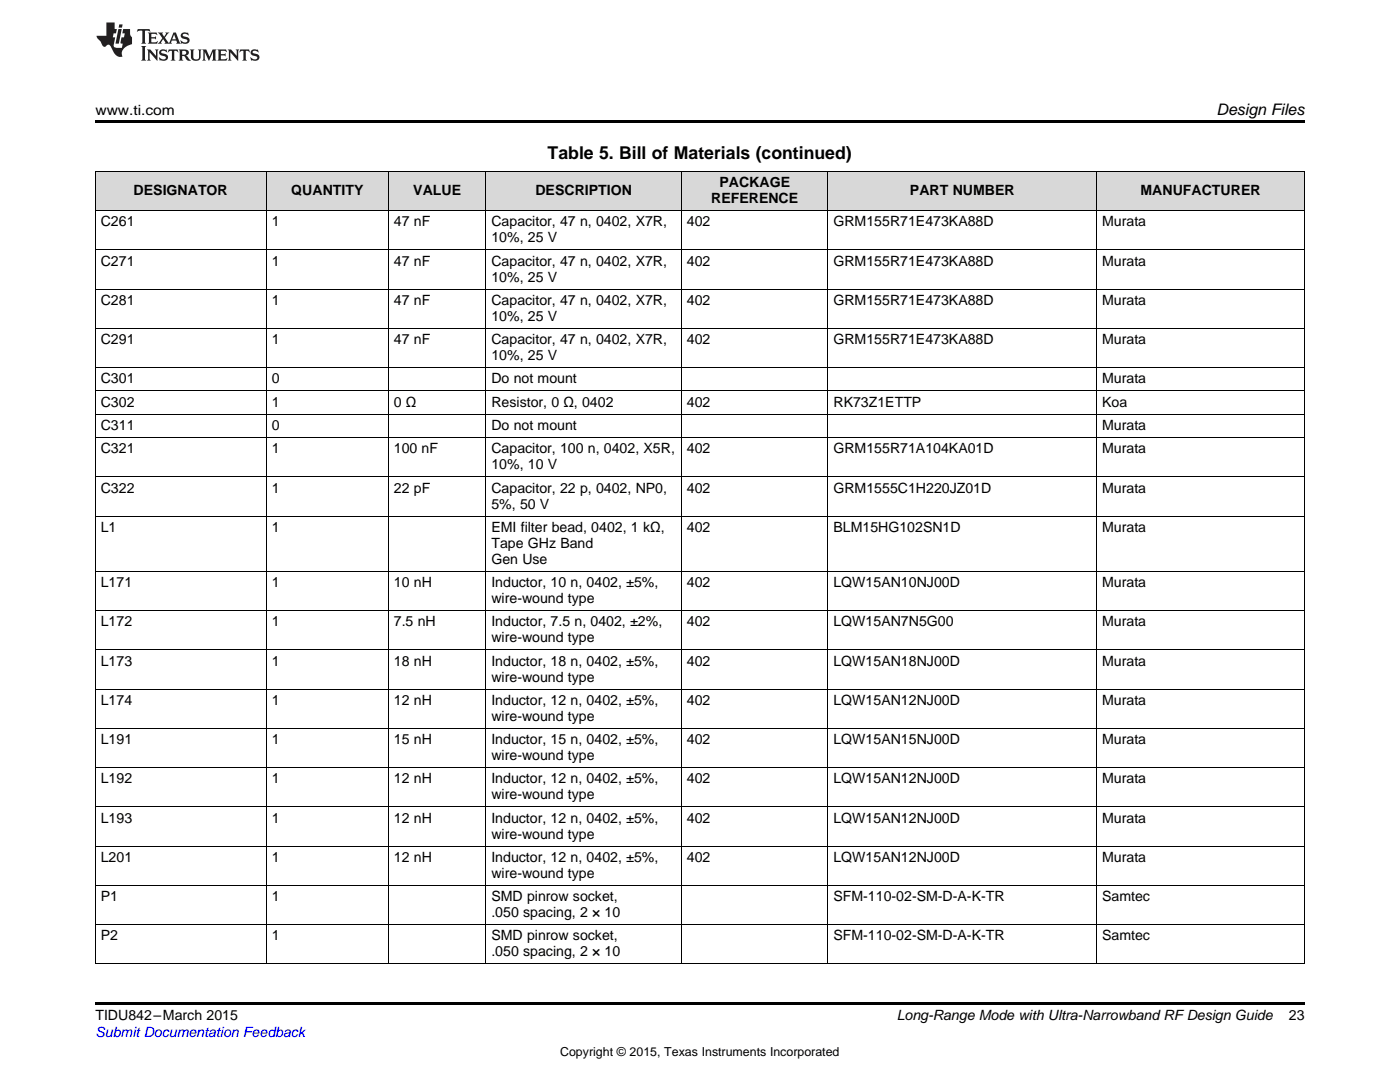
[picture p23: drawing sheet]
<svg xmlns="http://www.w3.org/2000/svg" width="279mm" height="216mm" viewBox="0 0 279 216" stroke-linecap="round" stroke-linejoin="round" font-family="sans-serif">
<defs><g id="words">
<text font-size="3.5" x="109.3" y="31.8">Table 5. Bill of Materials (continued)</text>
<text font-size="3.2" x="242.8" y="23">Design Files</text>
<g font-size="2.8">
<text x="19" y="23">www.ti.com</text>
<text x="26.7" y="38.9">DESIGNATOR</text>
<text x="58.1" y="38.9">QUANTITY</text>
<text x="82.5" y="38.9">VALUE</text>
<text x="106.9" y="38.9">DESCRIPTION</text>
<text x="141.9" y="40.5">REFERENCE</text>
<text x="143.6" y="37.4">PACKAGE</text>
<text x="181.6" y="38.9">PART NUMBER</text>
<text x="227.6" y="38.9">MANUFACTURER</text>
<text x="20.1" y="45.2">C261</text>
<text x="54.2" y="45.2">1</text>
<text x="78.6" y="45.2">47 nF</text>
<text x="98.1" y="45.2">Capacitor, 47 n, 0402, X7R,</text>
<text x="137.1" y="45.2">402</text>
<text x="166.3" y="45.2">GRM155R71E473KA88D</text>
<text x="220" y="45.2">Murata</text>
<text x="20.1" y="53">C271</text>
<text x="54.2" y="53">1</text>
<text x="78.6" y="53">47 nF</text>
<text x="98.1" y="48.4">10%, 25 V</text>
<text x="98.1" y="53">Capacitor, 47 n, 0402, X7R,</text>
<text x="137.1" y="53">402</text>
<text x="166.3" y="53">GRM155R71E473KA88D</text>
<text x="220" y="53">Murata</text>
<text x="98.1" y="56.2">10%, 25 V</text>
<text x="20.1" y="60.9">C281</text>
<text x="54.2" y="60.9">1</text>
<text x="78.6" y="60.9">47 nF</text>
<text x="98.1" y="60.9">Capacitor, 47 n, 0402, X7R,</text>
<text x="98.1" y="64">10%, 25 V</text>
<text x="137.1" y="60.9">402</text>
<text x="166.3" y="60.9">GRM155R71E473KA88D</text>
<text x="220" y="60.9">Murata</text>
<text x="20.1" y="68.7">C291</text>
<text x="54.2" y="68.7">1</text>
<text x="78.6" y="68.7">47 nF</text>
<text x="98.1" y="68.7">Capacitor, 47 n, 0402, X7R,</text>
<text x="98.1" y="71.9">10%, 25 V</text>
<text x="137.1" y="68.7">402</text>
<text x="166.3" y="68.7">GRM155R71E473KA88D</text>
<text x="220" y="68.7">Murata</text>
<text x="20.1" y="76.5">C301</text>
<text x="54.2" y="76.5">0</text>
<text x="98.1" y="76.5">Do not mount</text>
<text x="220" y="76.5">Murata</text>
<text x="20.1" y="81.2">C302</text>
<text x="54.2" y="81.2">1</text>
<text x="78.6" y="81.2">0 Ω</text>
<text x="98.1" y="81.2">Resistor, 0 Ω, 0402</text>
<text x="137.1" y="81.2">402</text>
<text x="166.3" y="81.2">RK73Z1ETTP</text>
<text x="220" y="81.2">Koa</text>
<text x="20.1" y="85.8">C311</text>
<text x="54.2" y="85.8">0</text>
<text x="98.1" y="85.8">Do not mount</text>
<text x="220" y="85.8">Murata</text>
<text x="20.1" y="90.5">C321</text>
<text x="54.2" y="90.5">1</text>
<text x="78.6" y="90.5">100 nF</text>
<text x="98.1" y="90.5">Capacitor, 100 n, 0402, X5R,</text>
<text x="98.1" y="93.7">10%, 10 V</text>
<text x="137.1" y="90.5">402</text>
<text x="166.3" y="90.5">GRM155R71A104KA01D</text>
<text x="220" y="90.5">Murata</text>
<text x="20.1" y="98.3">C322</text>
<text x="54.2" y="98.3">1</text>
<text x="78.6" y="98.3">22 pF</text>
<text x="98.1" y="98.3">Capacitor, 22 p, 0402, NP0,</text>
<text x="98.1" y="101.5">5%, 50 V</text>
<text x="137.1" y="98.3">402</text>
<text x="166.3" y="98.3">GRM1555C1H220JZ01D</text>
<text x="220" y="98.3">Murata</text>
<text x="20.1" y="106.2">L1</text>
<text x="54.2" y="106.2">1</text>
<text x="98.1" y="106.2">EMI filter bead, 0402, 1 kΩ,</text>
<text x="137.1" y="106.2">402</text>
<text x="166.3" y="106.2">BLM15HG102SN1D</text>
<text x="220" y="106.2">Murata</text>
<text x="98.1" y="109.3">Tape GHz Band</text>
<text x="98.1" y="112.5">Gen Use</text>
<text x="20.1" y="117.2">L171</text>
<text x="54.2" y="117.2">1</text>
<text x="78.6" y="117.2">10 nH</text>
<text x="98.1" y="117.2">Inductor, 10 n, 0402, ±5%,</text>
<text x="137.1" y="117.2">402</text>
<text x="166.3" y="117.2">LQW15AN10NJ00D</text>
<text x="220" y="117.2">Murata</text>
<text x="20.1" y="125">L172</text>
<text x="54.2" y="125">1</text>
<text x="78.6" y="125">7.5 nH</text>
<text x="98.1" y="120.3">wire-wound type</text>
<text x="98.1" y="125">Inductor, 7.5 n, 0402, ±2%,</text>
<text x="137.1" y="125">402</text>
<text x="166.3" y="125">LQW15AN7N5G00</text>
<text x="220" y="125">Murata</text>
<text x="98.1" y="128.2">wire-wound type</text>
<text x="20.1" y="132.8">L173</text>
<text x="54.2" y="132.8">1</text>
<text x="78.6" y="132.8">18 nH</text>
<text x="98.1" y="132.8">Inductor, 18 n, 0402, ±5%,</text>
<text x="98.1" y="136">wire-wound type</text>
<text x="137.1" y="132.8">402</text>
<text x="166.3" y="132.8">LQW15AN18NJ00D</text>
<text x="220" y="132.8">Murata</text>
<text x="20.1" y="140.7">L174</text>
<text x="54.2" y="140.7">1</text>
<text x="78.6" y="140.7">12 nH</text>
<text x="98.1" y="140.7">Inductor, 12 n, 0402, ±5%,</text>
<text x="98.1" y="143.8">wire-wound type</text>
<text x="137.1" y="140.7">402</text>
<text x="166.3" y="140.7">LQW15AN12NJ00D</text>
<text x="220" y="140.7">Murata</text>
<text x="20.1" y="148.5">L191</text>
<text x="54.2" y="148.5">1</text>
<text x="78.6" y="148.5">15 nH</text>
<text x="98.1" y="148.5">Inductor, 15 n, 0402, ±5%,</text>
<text x="137.1" y="148.5">402</text>
<text x="166.3" y="148.5">LQW15AN15NJ00D</text>
<text x="220" y="148.5">Murata</text>
<text x="98.1" y="151.7">wire-wound type</text>
<text x="20.1" y="156.3">L192</text>
<text x="54.2" y="156.3">1</text>
<text x="78.6" y="156.3">12 nH</text>
<text x="98.1" y="156.3">Inductor, 12 n, 0402, ±5%,</text>
<text x="98.1" y="159.5">wire-wound type</text>
<text x="137.1" y="156.3">402</text>
<text x="166.3" y="156.3">LQW15AN12NJ00D</text>
<text x="220" y="156.3">Murata</text>
<text x="20.1" y="164.1">L193</text>
<text x="54.2" y="164.1">1</text>
<text x="78.6" y="164.1">12 nH</text>
<text x="98.1" y="164.1">Inductor, 12 n, 0402, ±5%,</text>
<text x="98.1" y="167.3">wire-wound type</text>
<text x="137.1" y="164.1">402</text>
<text x="166.3" y="164.1">LQW15AN12NJ00D</text>
<text x="220" y="164.1">Murata</text>
<text x="20.1" y="172">L201</text>
<text x="54.2" y="172">1</text>
<text x="78.6" y="172">12 nH</text>
<text x="98.1" y="172">Inductor, 12 n, 0402, ±5%,</text>
<text x="137.1" y="172">402</text>
<text x="166.3" y="172">LQW15AN12NJ00D</text>
<text x="220" y="172">Murata</text>
<text x="20.1" y="179.8">P1</text>
<text x="54.2" y="179.8">1</text>
<text x="98.1" y="175.2">wire-wound type</text>
<text x="98.1" y="179.8">SMD pinrow socket,</text>
<text x="166.3" y="179.8">SFM-110-02-SM-D-A-K-TR</text>
<text x="220" y="179.8">Samtec</text>
<text x="98.1" y="183">.050 spacing, 2 × 10</text>
<text x="20.1" y="187.6">P2</text>
<text x="54.2" y="187.6">1</text>
<text x="98.1" y="187.6">SMD pinrow socket,</text>
<text x="98.1" y="190.8">.050 spacing, 2 × 10</text>
<text x="166.3" y="187.6">SFM-110-02-SM-D-A-K-TR</text>
<text x="220" y="187.6">Samtec</text>
<text x="19" y="203.6">TIDU842–March 2015</text>
<text x="179" y="203.6">Long-Range Mode with Ultra-Narrowband RF Design Guide</text>
<text x="257.2" y="203.5">23</text>
</g>
<text font-size="2.8" fill="#00f" x="19" y="206.9">Submit Documentation Feedback</text>
<text font-size="2.5" x="111.8" y="210.7">Copyright © 2015, Texas Instruments Incorporated</text>
</g></defs>
<g fill="#d8d8d8">
<path d="M19 34.3h34.2v7.8h-34.2z"/>
<path d="M53.2 34.3h24.3v7.8h-24.3z"/>
<path d="M77.5 34.3h19.5v7.8h-19.5z"/>
<path d="M97 34.3h39v7.8h-39z"/>
<path d="M136 34.3h29.3v7.8h-29.3z"/>
<path d="M165.3 34.3h53.6v7.8h-53.6z"/>
<path d="M218.9 34.3h41.4v7.8h-41.4z"/>
</g>
<path d="M19 24h241.3v.6h-241.3zM19 200h241.3v.6h-241.3z" fill="#000"/>
<g fill="none" stroke="#000" stroke-width=".2">
<path d="M19 34.2h241.3M19.1 34.3v158.1M53.1 34.3v158.1M77.5 34.3v158.1M97 34.3v158.1M136 34.3v158.1M165.2 34.3v158.1M218.8 34.3v158.1M260.3 34.3v158.1M19 57.7h241.3M19 49.9h241.3M19 42h241.3"/>
<path d="M19 78h241.3M19 73.4h241.3M19 65.5h241.3M19 95.2h241.3M19 87.3h241.3M19 82.7h241.3M19 114h241.3M19 103h241.3M19 137.5h241.3M19 129.7h241.3M19 121.8h241.3M19 153.2h241.3"/>
<path d="M19 145.3h241.3M19 176.7h241.3M19 168.8h241.3M19 161h241.3M19 192.3h241.3M19 184.5h241.3"/>
</g>
<g fill="#231f20">
<path d="M27.5 5.8l-.1 .6 .4-.3h.6v.2v2.1l-.2 .3h1l-.3-.3v-2.1l.1-.2h.5l.5 .3-.2-.6zM29.5 6.5l.2 .4v1.5l-.2 .3h1.8l.2-.5a1.04 1.04 0 0 1-1.3 .1v-.6h.6l.3 .2v-.7l-.3 .2h-.6v-.6h.8l.4 .2-.2-.5zM31.5 6.5l.9 1.1-.9 1.1h.8l-.2-.2 .5-.7 .4 .7-.2 .2h1.5l-.1-.2 .1-.4h.9l.1 .4-.2 .2h1l-.3-.3-.7-1.9h-.5l-.9 2.1-.8-1.1 .9-1h-.8l.1 .3-.3 .5-.4-.6 .2-.2zM34.7 6.9l.4 .9h-.7zM36.3 6.6a.63 .63 0 0 0-.2 .7 .63 .63 0 0 0 .6 .4l.6 .2 .1 .2a.75 .75 0 0 1-.7 .4 .75 .75 0 0 1-.6-.5l.1 .7 .1-.1a1.11 1.11 0 0 0 1.5-.5 1.13 1.13 0 0 0-1.2-.9l-.1-.3a1.04 1.04 0 0 1 1.2 .2l-.2-.6-.1 .1-.5-.1zM28.2 9.2l.2 .3v2.2l-.2 .4h1l-.3-.4v-2.2l.3-.3zM29.3 9.9l.3 .3v1.5l-.3 .4h.8l-.2-.4v-1.3l1.5 1.7v-1.9l.2-.3h-.7l.2 .3v.9l-1.1-1.2zM32 10a.62 .62 0 0 0-.2 .7 .62 .62 0 0 0 .6 .4l.6 .2 .1 .2a.76 .76 0 0 1-.7 .4 .76 .76 0 0 1-.6-.5l.1 .7 .1-.1a1.11 1.11 0 0 0 1.5-.6 1.13 1.13 0 0 0-1.2-.8l-.1-.3a1.04 1.04 0 0 1 1.2 .1l-.2-.5-.1 .1-.5-.2zM33.7 9.9l-.2 .6a.61 .61 0 0 1 .8-.3v1.5l-.2 .4h.9l-.2-.4v-1.5a.63 .63 0 0 1 .8 .3l-.2-.6zM35.6 9.9l.3 .3v1.5l-.3 .4h1l-.2-.2v-.7l.5 .2a.76 .76 0 0 0 1.2 .6l-1-.9a.58 .58 0 0 0 .6-.6 .58 .58 0 0 0-.5-.6zM36.4 10.2l.1-.1a.45 .45 0 0 1 .5 .1 .45 .45 0 0 1 .1 .5l-.7 .2zM37.9 9.9l.2 .2a2.17 2.17 0 0 0 .3 1.9 .99 .99 0 0 0 1.6-.7v-1.1l.2-.3h-.7l.2 .2a1.92 1.92 0 0 1-.2 1.7 .6 .6 0 0 1-.9-.5v-1.1l.2-.3zM40.4 9.9l.2 .3v1.5l-.2 .4h.7l-.2-.4v-1.4l.8 1.8 .8-1.8v1.4l-.2 .4h.9l-.2-.4v-1.5l.2-.3h-.8l-.6 1.4-.6-1.4zM43.4 9.9l.2 .3v1.5l-.2 .4h1.8l.2-.6a1.04 1.04 0 0 1-1.3 .2v-.6h.5l.4 .1v-.6l-.4 .2h-.5v-.6h.8l.3 .2-.1-.5zM45.5 9.9l.2 .3v1.5l-.2 .4h.7l-.2-.4v-1.3l1.5 1.7v-1.9l.2-.3h-.7l.2 .3v.9l-1.1-1.2zM47.9 9.9l-.1 .6a.61 .61 0 0 1 .8-.3v1.5l-.3 .4h1l-.3-.4 .1-1.5a.63 .63 0 0 1 .7 .3l-.1-.6zM50.2 10a.62 .62 0 0 0-.2 .7 .62 .62 0 0 0 .6 .4l.6 .2 .2 .2a.76 .76 0 0 1-.8 .4 .76 .76 0 0 1-.6-.5l.1 .7 .2-.1a1.11 1.11 0 0 0 1.5-.6 1.13 1.13 0 0 0-1.3-.8l-.1-.3a1.04 1.04 0 0 1 1.2 .1l-.1-.5-.2 .1-.5-.2z"/>
<path d="M21.2 4.5v2.6h-1.9l.1 .4 .7 .9a.91 .91 0 0 0 1 .9 .56 .56 0 0 1 .5-.4 .56 .56 0 0 1 .5 .3l.4 .8a1.53 1.53 0 0 0 1.9 1.3 1.54 1.54 0 0 1 1-2.1l.9-.4v-1.4a1.52 1.52 0 0 1-.3-1.6h-1.4l-.2 .9h.5l-.2 .8h-.4l-.2 .9v.2l.4 .1-.2 .9a1.93 1.93 0 0 1-1.6-.3l.3-1.8h-.5l.2-.8h.4l.2-.9h-.4v-1.3zM23.6 5.8l-.6 2.9h.7l.6-2.9zM23.8 4.9l-.1 .6h.6l.2-.6z"/>
</g>
<use href="#words"/>
</svg>
